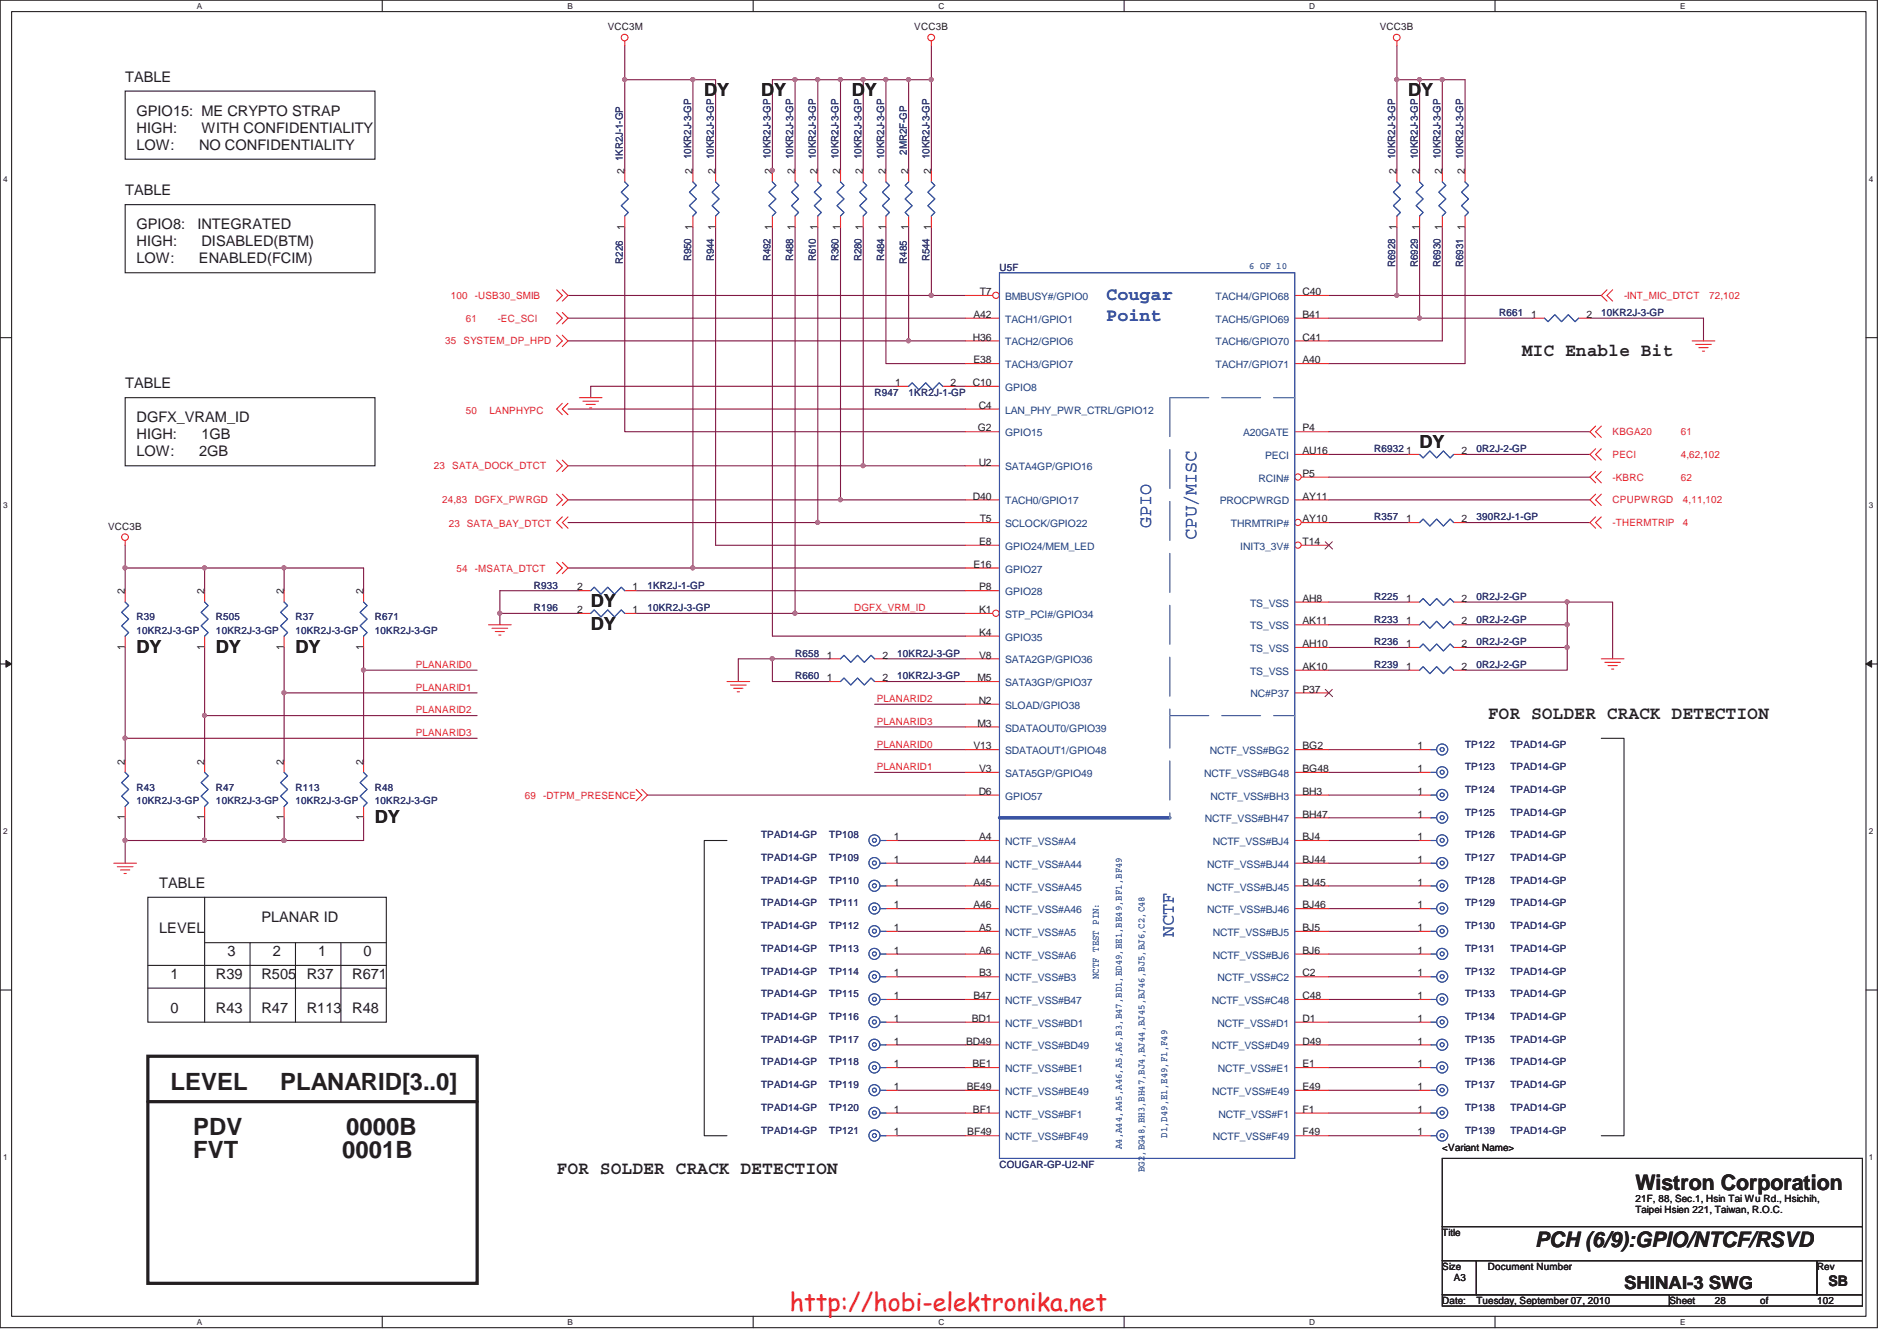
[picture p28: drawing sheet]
<svg xmlns="http://www.w3.org/2000/svg" width="297mm" height="210mm" viewBox="0 0 297 210" stroke-linecap="round" stroke-linejoin="round" font-family="sans-serif">
<defs><g id="words">
<text font-size="3.9" fill="#ed2024" x="123.7" y="205.2">http://hobi-elektronika.net</text>
<g font-size="3.7" fill="#231f20">
<text x="26.7" y="170.6">LEVEL</text>
<text x="43.9" y="170.6">PLANARID[3..0]</text>
<text x="30.3" y="177.8">PDV</text>
<text x="54.2" y="177.8">0000B</text>
<text x="30.3" y="181.3">FVT</text>
<text x="53.6" y="181.3">0001B</text>
</g>
<g font-size="3.3" fill="#231f20">
<text x="256.1" y="186.3">Wistron Corporation</text>
<text x="240.4" y="195.3">PCH (6/9):GPIO/NTCF/RSVD</text>
</g>
<g font-size="2.8" fill="#231f20">
<text x="110.3" y="15.1">DY</text>
<text x="119.2" y="15.1">DY</text>
<text x="133.4" y="15.1">DY</text>
<text x="220.5" y="15.1">DY</text>
<text x="238.3" y="55.8">MIC Enable Bit</text>
<text x="222.3" y="70.2">DY</text>
<text x="92.5" y="95.1">DY</text>
<text x="92.5" y="98.7">DY</text>
<text x="21.4" y="102.2">DY</text>
<text x="33.8" y="102.2">DY</text>
<text x="46.3" y="102.2">DY</text>
<text x="233" y="112.6">FOR SOLDER CRACK DETECTION</text>
<text x="58.7" y="128.9">DY</text>
<text x="87.2" y="183.8">FOR SOLDER CRACK DETECTION</text>
<text x="254.3" y="201.8">SHINAI-3 SWG</text>
</g>
<g font-size="2.8" fill="#3a53a4">
<text x="173.2" y="47">Cougar</text>
<text x="173.2" y="50.2">Point</text>
<text x="180.3" y="82.7" transform="rotate(-90 180.3 82.7)">GPIO</text>
<text x="187.4" y="84.5" transform="rotate(-90 187.4 84.5)">CPU/MISC</text>
<text x="183.8" y="146.7" transform="rotate(-90 183.8 146.7)">NCTF</text>
</g>
<g font-size="2.3" fill="#231f20">
<text x="19.6" y="12.8">TABLE</text>
<text x="21.4" y="18.1">GPIO15: ME CRYPTO STRAP</text>
<text x="21.4" y="20.8">HIGH:</text>
<text x="21.4" y="23.5">LOW:</text>
<text x="31.2" y="23.5">NO CONFIDENTIALITY</text>
<text x="31.5" y="20.8">WITH CONFIDENTIALITY</text>
<text x="19.6" y="30.6">TABLE</text>
<text x="21.4" y="35.9">GPIO8:</text>
<text x="30.9" y="35.9">INTEGRATED</text>
<text x="21.4" y="38.6">HIGH:</text>
<text x="21.4" y="41.2">LOW:</text>
<text x="31.2" y="41.2">ENABLED(FCIM)</text>
<text x="31.5" y="38.6">DISABLED(BTM)</text>
<text x="19.6" y="60.8">TABLE</text>
<text x="21.4" y="66.1">DGFX_VRAM_ID</text>
<text x="21.4" y="68.8">HIGH:</text>
<text x="21.4" y="71.5">LOW:</text>
<text x="31.2" y="71.5">2GB</text>
<text x="31.5" y="68.8">1GB</text>
<text x="24.9" y="139">TABLE</text>
<text x="24.9" y="146.1">LEVEL</text>
<text x="35.6" y="149.7">3</text>
<text x="40.9" y="144.4">PLANAR ID</text>
<text x="42.7" y="149.7">2</text>
<text x="49.8" y="149.7">1</text>
<text x="56.9" y="149.7">0</text>
<text x="26.7" y="153.2">1</text>
<text x="33.8" y="153.2">R39</text>
<text x="40.9" y="153.2">R505</text>
<text x="48" y="153.2">R37</text>
<text x="55.1" y="153.2">R671</text>
<text x="26.7" y="158.6">0</text>
<text x="33.8" y="158.6">R43</text>
<text x="40.9" y="158.6">R47</text>
<text x="48" y="158.6">R113</text>
<text x="55.1" y="158.6">R48</text>
<text x="286.3" y="201.3">SB</text>
</g>
<g font-size="1.6" fill="#231f20">
<text x="95.2" y="4.7">VCC3M</text>
<text x="143.2" y="4.7">VCC3B</text>
<text x="216.1" y="4.7">VCC3B</text>
<text x="97.8" y="27.3" transform="rotate(-90 97.8 27.3)">2</text>
<text x="108.5" y="27.3" transform="rotate(-90 108.5 27.3)">2</text>
<text x="112" y="27.3" transform="rotate(-90 112 27.3)">2</text>
<text x="120.9" y="27.3" transform="rotate(-90 120.9 27.3)">2</text>
<text x="124.5" y="27.3" transform="rotate(-90 124.5 27.3)">2</text>
<text x="128" y="27.3" transform="rotate(-90 128 27.3)">2</text>
<text x="131.6" y="27.3" transform="rotate(-90 131.6 27.3)">2</text>
<text x="135.1" y="27.3" transform="rotate(-90 135.1 27.3)">2</text>
<text x="138.7" y="27.3" transform="rotate(-90 138.7 27.3)">2</text>
<text x="142.2" y="27.3" transform="rotate(-90 142.2 27.3)">2</text>
<text x="145.8" y="27.3" transform="rotate(-90 145.8 27.3)">2</text>
<text x="218.7" y="27.3" transform="rotate(-90 218.7 27.3)">2</text>
<text x="222.2" y="27.3" transform="rotate(-90 222.2 27.3)">2</text>
<text x="225.8" y="27.3" transform="rotate(-90 225.8 27.3)">2</text>
<text x="229.4" y="27.3" transform="rotate(-90 229.4 27.3)">2</text>
<text x="97.8" y="35.9" transform="rotate(-90 97.8 35.9)">1</text>
<text x="108.5" y="35.9" transform="rotate(-90 108.5 35.9)">1</text>
<text x="112" y="35.9" transform="rotate(-90 112 35.9)">1</text>
<text x="120.9" y="35.9" transform="rotate(-90 120.9 35.9)">1</text>
<text x="124.5" y="35.9" transform="rotate(-90 124.5 35.9)">1</text>
<text x="128" y="35.9" transform="rotate(-90 128 35.9)">1</text>
<text x="131.6" y="35.9" transform="rotate(-90 131.6 35.9)">1</text>
<text x="135.1" y="35.9" transform="rotate(-90 135.1 35.9)">1</text>
<text x="138.7" y="35.9" transform="rotate(-90 138.7 35.9)">1</text>
<text x="142.2" y="35.9" transform="rotate(-90 142.2 35.9)">1</text>
<text x="145.8" y="35.9" transform="rotate(-90 145.8 35.9)">1</text>
<text x="218.7" y="35.9" transform="rotate(-90 218.7 35.9)">1</text>
<text x="222.2" y="35.9" transform="rotate(-90 222.2 35.9)">1</text>
<text x="225.8" y="35.9" transform="rotate(-90 225.8 35.9)">1</text>
<text x="229.4" y="35.9" transform="rotate(-90 229.4 35.9)">1</text>
<text x="153.4" y="46.2">T7</text>
<text x="204" y="46.2">C40</text>
<text x="152.4" y="53.3">H36</text>
<text x="152.4" y="49.8">A42</text>
<text x="204" y="53.3">C41</text>
<text x="204" y="49.8">B41</text>
<text x="239.7" y="49.8">1</text>
<text x="248.4" y="49.8">2</text>
<text x="152.4" y="56.9">E38</text>
<text x="204" y="56.9">A40</text>
<text x="140.2" y="60.4">1</text>
<text x="148.8" y="60.4">2</text>
<text x="152.4" y="60.4">C10</text>
<text x="153.2" y="64">C4</text>
<text x="153.1" y="67.6">G2</text>
<text x="204" y="71.1">AU16</text>
<text x="204" y="67.6">P4</text>
<text x="220.2" y="71.1">1</text>
<text x="228.9" y="71.1">2</text>
<text x="153.2" y="72.9">U2</text>
<text x="204" y="74.7">P5</text>
<text x="16.9" y="82.9">VCC3B</text>
<text x="152.4" y="78.2">D40</text>
<text x="153.4" y="81.8">T5</text>
<text x="204" y="81.8">AY10</text>
<text x="204" y="78.2">AY11</text>
<text x="220.2" y="81.8">1</text>
<text x="228.9" y="81.8">2</text>
<text x="152.4" y="88.9">E16</text>
<text x="153.3" y="85.3">E8</text>
<text x="204" y="85.3">T14</text>
<text x="19.6" y="93" transform="rotate(-90 19.6 93)">2</text>
<text x="32" y="93" transform="rotate(-90 32 93)">2</text>
<text x="44.4" y="93" transform="rotate(-90 44.4 93)">2</text>
<text x="56.9" y="93" transform="rotate(-90 56.9 93)">2</text>
<text x="90.4" y="92.5">2</text>
<text x="99.1" y="92.5">1</text>
<text x="153.3" y="92.5">P8</text>
<text x="204" y="94.2">AH8</text>
<text x="220.2" y="94.2">1</text>
<text x="228.9" y="94.2">2</text>
<text x="19.6" y="101.7" transform="rotate(-90 19.6 101.7)">1</text>
<text x="32" y="101.7" transform="rotate(-90 32 101.7)">1</text>
<text x="44.4" y="101.7" transform="rotate(-90 44.4 101.7)">1</text>
<text x="56.9" y="101.7" transform="rotate(-90 56.9 101.7)">1</text>
<text x="90.4" y="96">2</text>
<text x="99.1" y="96">1</text>
<text x="153.3" y="96">K1</text>
<text x="153.3" y="99.6">K4</text>
<text x="204" y="101.3">AH10</text>
<text x="204" y="97.8">AK11</text>
<text x="220.2" y="97.8">1</text>
<text x="220.2" y="101.3">1</text>
<text x="228.9" y="97.8">2</text>
<text x="228.9" y="101.3">2</text>
<text x="129.5" y="103.1">1</text>
<text x="129.5" y="106.7">1</text>
<text x="138.2" y="103.1">2</text>
<text x="138.2" y="106.7">2</text>
<text x="153.1" y="106.7">M5</text>
<text x="153.3" y="103.1">V8</text>
<text x="204" y="104.9">AK10</text>
<text x="220.2" y="104.9">1</text>
<text x="228.9" y="104.9">2</text>
<text x="153.1" y="113.8">M3</text>
<text x="153.2" y="110.2">N2</text>
<text x="204" y="108.5">P37</text>
<text x="19.6" y="119.7" transform="rotate(-90 19.6 119.7)">2</text>
<text x="32" y="119.7" transform="rotate(-90 32 119.7)">2</text>
<text x="44.4" y="119.7" transform="rotate(-90 44.4 119.7)">2</text>
<text x="56.9" y="119.7" transform="rotate(-90 56.9 119.7)">2</text>
<text x="152.4" y="117.3">V13</text>
<text x="204" y="117.3">BG2</text>
<text x="222" y="117.3">1</text>
<text x="153.2" y="124.5">D6</text>
<text x="153.3" y="120.9">V3</text>
<text x="204" y="124.5">BH3</text>
<text x="204" y="120.9">BG48</text>
<text x="222" y="120.9">1</text>
<text x="222" y="124.5">1</text>
<text x="19.6" y="128.4" transform="rotate(-90 19.6 128.4)">1</text>
<text x="32" y="128.4" transform="rotate(-90 32 128.4)">1</text>
<text x="44.4" y="128.4" transform="rotate(-90 44.4 128.4)">1</text>
<text x="56.9" y="128.4" transform="rotate(-90 56.9 128.4)">1</text>
<text x="140" y="131.6">1</text>
<text x="153.3" y="131.6">A4</text>
<text x="204" y="128">BH47</text>
<text x="204" y="131.6">BJ4</text>
<text x="222" y="131.6">1</text>
<text x="222" y="128">1</text>
<text x="140" y="135.1">1</text>
<text x="152.4" y="135.1">A44</text>
<text x="204" y="135.1">BJ44</text>
<text x="222" y="135.1">1</text>
<text x="140" y="138.7">1</text>
<text x="140" y="142.2">1</text>
<text x="152.4" y="138.7">A45</text>
<text x="152.4" y="142.2">A46</text>
<text x="204" y="138.7">BJ45</text>
<text x="204" y="142.2">BJ46</text>
<text x="222" y="142.2">1</text>
<text x="222" y="138.7">1</text>
<text x="140" y="149.3">1</text>
<text x="140" y="145.8">1</text>
<text x="153.3" y="145.8">A5</text>
<text x="153.3" y="149.3">A6</text>
<text x="204" y="145.8">BJ5</text>
<text x="204" y="149.3">BJ6</text>
<text x="222" y="149.3">1</text>
<text x="222" y="145.8">1</text>
<text x="140" y="152.9">1</text>
<text x="153.3" y="152.9">B3</text>
<text x="204" y="152.9">C2</text>
<text x="222" y="152.9">1</text>
<text x="140" y="160">1</text>
<text x="140" y="156.5">1</text>
<text x="152.2" y="160">BD1</text>
<text x="152.4" y="156.5">B47</text>
<text x="204" y="160">D1</text>
<text x="204" y="156.5">C48</text>
<text x="222" y="156.5">1</text>
<text x="222" y="160">1</text>
<text x="140" y="167.1">1</text>
<text x="140" y="163.6">1</text>
<text x="151.3" y="163.6">BD49</text>
<text x="152.3" y="167.1">BE1</text>
<text x="204" y="167.1">E1</text>
<text x="204" y="163.6">D49</text>
<text x="222" y="167.1">1</text>
<text x="222" y="163.6">1</text>
<text x="140" y="170.7">1</text>
<text x="151.4" y="170.7">BE49</text>
<text x="204" y="170.7">E49</text>
<text x="222" y="170.7">1</text>
<text x="140" y="174.2">1</text>
<text x="140" y="177.8">1</text>
<text x="151.5" y="177.8">BF49</text>
<text x="152.4" y="174.2">BF1</text>
<text x="204" y="174.2">F1</text>
<text x="204" y="177.8">F49</text>
<text x="222" y="174.2">1</text>
<text x="222" y="177.8">1</text>
<text x="225.8" y="180.2">&lt;Variant Name&gt;</text>
<text x="256.1" y="188.2">21F, 88, Sec.1, Hsin Tai Wu Rd., Hsichih,</text>
<text x="256.1" y="190">Taipei Hsien 221, Taiwan, R.O.C.</text>
<text x="225.8" y="193.5">Title</text>
<text x="225.8" y="198.8">Size</text>
<text x="227.6" y="200.6">A3</text>
<text x="233" y="198.8">Document Number</text>
<text x="284.5" y="198.8">Rev</text>
<text x="225.8" y="204.2">Date:</text>
<text x="231.2" y="204.2">Tuesday, September 07, 2010</text>
<text x="261.4" y="204.2">Sheet</text>
<text x="268.5" y="204.2">28</text>
<text x="275.6" y="204.2">of</text>
<text x="284.5" y="204.2">102</text>
</g>
<g font-size="1.6" fill="#2d2d72">
<text x="97.5" y="25.3" transform="rotate(-90 97.5 25.3)">1KR2J-1-GP</text>
<text x="108.2" y="24.9" transform="rotate(-90 108.2 24.9)">10KR2J-3-GP</text>
<text x="111.8" y="24.9" transform="rotate(-90 111.8 24.9)">10KR2J-3-GP</text>
<text x="120.6" y="24.9" transform="rotate(-90 120.6 24.9)">10KR2J-3-GP</text>
<text x="124.2" y="24.9" transform="rotate(-90 124.2 24.9)">10KR2J-3-GP</text>
<text x="127.8" y="24.9" transform="rotate(-90 127.8 24.9)">10KR2J-3-GP</text>
<text x="131.3" y="24.9" transform="rotate(-90 131.3 24.9)">10KR2J-3-GP</text>
<text x="134.9" y="24.9" transform="rotate(-90 134.9 24.9)">10KR2J-3-GP</text>
<text x="138.4" y="24.9" transform="rotate(-90 138.4 24.9)">10KR2J-3-GP</text>
<text x="142" y="24.2" transform="rotate(-90 142 24.2)">2MR2F-GP</text>
<text x="145.5" y="24.9" transform="rotate(-90 145.5 24.9)">10KR2J-3-GP</text>
<text x="218.4" y="24.9" transform="rotate(-90 218.4 24.9)">10KR2J-3-GP</text>
<text x="222" y="24.9" transform="rotate(-90 222 24.9)">10KR2J-3-GP</text>
<text x="225.5" y="24.9" transform="rotate(-90 225.5 24.9)">10KR2J-3-GP</text>
<text x="229.1" y="24.9" transform="rotate(-90 229.1 24.9)">10KR2J-3-GP</text>
<text x="97.5" y="41.3" transform="rotate(-90 97.5 41.3)">R226</text>
<text x="108.2" y="40.9" transform="rotate(-90 108.2 40.9)">R950</text>
<text x="111.8" y="40.9" transform="rotate(-90 111.8 40.9)">R944</text>
<text x="120.6" y="40.9" transform="rotate(-90 120.6 40.9)">R492</text>
<text x="124.2" y="40.9" transform="rotate(-90 124.2 40.9)">R488</text>
<text x="127.8" y="40.9" transform="rotate(-90 127.8 40.9)">R610</text>
<text x="131.3" y="40.9" transform="rotate(-90 131.3 40.9)">R360</text>
<text x="134.9" y="40.9" transform="rotate(-90 134.9 40.9)">R280</text>
<text x="138.4" y="40.9" transform="rotate(-90 138.4 40.9)">R484</text>
<text x="142" y="41.3" transform="rotate(-90 142 41.3)">R485</text>
<text x="145.5" y="40.9" transform="rotate(-90 145.5 40.9)">R544</text>
<text x="218.4" y="41.8" transform="rotate(-90 218.4 41.8)">R6928</text>
<text x="222" y="41.8" transform="rotate(-90 222 41.8)">R6929</text>
<text x="225.5" y="41.8" transform="rotate(-90 225.5 41.8)">R6930</text>
<text x="229.1" y="41.8" transform="rotate(-90 229.1 41.8)">R6931</text>
<text x="156.5" y="42.4">U5F</text>
<text x="234.7" y="49.5">R661</text>
<text x="250.7" y="49.5">10KR2J-3-GP</text>
<text x="136.9" y="61.9">R947</text>
<text x="142.3" y="61.9">1KR2J-1-GP</text>
<text x="215.2" y="70.8">R6932</text>
<text x="231.2" y="70.8">0R2J-2-GP</text>
<text x="215.2" y="81.5">R357</text>
<text x="231.2" y="81.5">390R2J-1-GP</text>
<text x="83.6" y="95.7">R196</text>
<text x="83.6" y="92.2">R933</text>
<text x="101.4" y="95.7">10KR2J-3-GP</text>
<text x="101.4" y="92.2">1KR2J-1-GP</text>
<text x="215.2" y="93.9">R225</text>
<text x="231.2" y="93.9">0R2J-2-GP</text>
<text x="21.4" y="97.2">R39</text>
<text x="21.4" y="99.3">10KR2J-3-GP</text>
<text x="33.8" y="97.2">R505</text>
<text x="33.8" y="99.3">10KR2J-3-GP</text>
<text x="46.3" y="97.2">R37</text>
<text x="46.3" y="99.3">10KR2J-3-GP</text>
<text x="58.7" y="97.2">R671</text>
<text x="58.7" y="99.3">10KR2J-3-GP</text>
<text x="215.2" y="97.5">R233</text>
<text x="215.2" y="101">R236</text>
<text x="231.2" y="97.5">0R2J-2-GP</text>
<text x="231.2" y="101">0R2J-2-GP</text>
<text x="124.5" y="102.8">R658</text>
<text x="124.5" y="106.4">R660</text>
<text x="140.5" y="102.8">10KR2J-3-GP</text>
<text x="140.5" y="106.4">10KR2J-3-GP</text>
<text x="215.2" y="104.6">R239</text>
<text x="231.2" y="104.6">0R2J-2-GP</text>
<text x="229.4" y="117">TP122</text>
<text x="236.5" y="117">TPAD14-GP</text>
<text x="21.4" y="123.8">R43</text>
<text x="21.4" y="125.9">10KR2J-3-GP</text>
<text x="33.8" y="123.8">R47</text>
<text x="33.8" y="125.9">10KR2J-3-GP</text>
<text x="46.3" y="123.8">R113</text>
<text x="46.3" y="125.9">10KR2J-3-GP</text>
<text x="58.7" y="123.8">R48</text>
<text x="58.7" y="125.9">10KR2J-3-GP</text>
<text x="229.4" y="120.6">TP123</text>
<text x="229.4" y="124.2">TP124</text>
<text x="236.5" y="120.6">TPAD14-GP</text>
<text x="236.5" y="124.2">TPAD14-GP</text>
<text x="119.2" y="131.3">TPAD14-GP</text>
<text x="129.8" y="131.3">TP108</text>
<text x="229.4" y="131.3">TP126</text>
<text x="229.4" y="127.7">TP125</text>
<text x="236.5" y="131.3">TPAD14-GP</text>
<text x="236.5" y="127.7">TPAD14-GP</text>
<text x="119.2" y="134.8">TPAD14-GP</text>
<text x="129.8" y="134.8">TP109</text>
<text x="229.4" y="134.8">TP127</text>
<text x="236.5" y="134.8">TPAD14-GP</text>
<text x="119.2" y="138.4">TPAD14-GP</text>
<text x="119.2" y="141.9">TPAD14-GP</text>
<text x="129.8" y="138.4">TP110</text>
<text x="129.8" y="141.9">TP111</text>
<text x="229.4" y="141.9">TP129</text>
<text x="229.4" y="138.4">TP128</text>
<text x="236.5" y="141.9">TPAD14-GP</text>
<text x="236.5" y="138.4">TPAD14-GP</text>
<text x="119.2" y="149.1">TPAD14-GP</text>
<text x="119.2" y="145.5">TPAD14-GP</text>
<text x="129.8" y="149.1">TP113</text>
<text x="129.8" y="145.5">TP112</text>
<text x="229.4" y="149.1">TP131</text>
<text x="229.4" y="145.5">TP130</text>
<text x="236.5" y="149.1">TPAD14-GP</text>
<text x="236.5" y="145.5">TPAD14-GP</text>
<text x="119.2" y="152.6">TPAD14-GP</text>
<text x="129.8" y="152.6">TP114</text>
<text x="229.4" y="152.6">TP132</text>
<text x="236.5" y="152.6">TPAD14-GP</text>
<text x="119.2" y="159.7">TPAD14-GP</text>
<text x="119.2" y="156.2">TPAD14-GP</text>
<text x="129.8" y="159.7">TP116</text>
<text x="129.8" y="156.2">TP115</text>
<text x="229.4" y="156.2">TP133</text>
<text x="229.4" y="159.7">TP134</text>
<text x="236.5" y="156.2">TPAD14-GP</text>
<text x="236.5" y="159.7">TPAD14-GP</text>
<text x="119.2" y="166.8">TPAD14-GP</text>
<text x="119.2" y="163.3">TPAD14-GP</text>
<text x="129.8" y="166.8">TP118</text>
<text x="129.8" y="163.3">TP117</text>
<text x="229.4" y="166.8">TP136</text>
<text x="229.4" y="163.3">TP135</text>
<text x="236.5" y="166.8">TPAD14-GP</text>
<text x="236.5" y="163.3">TPAD14-GP</text>
<text x="119.2" y="170.4">TPAD14-GP</text>
<text x="119.2" y="173.9">TPAD14-GP</text>
<text x="129.8" y="170.4">TP119</text>
<text x="129.8" y="173.9">TP120</text>
<text x="229.4" y="173.9">TP138</text>
<text x="229.4" y="170.4">TP137</text>
<text x="236.5" y="173.9">TPAD14-GP</text>
<text x="236.5" y="170.4">TPAD14-GP</text>
<text x="119.2" y="177.5">TPAD14-GP</text>
<text x="129.8" y="177.5">TP121</text>
<text x="229.4" y="177.5">TP139</text>
<text x="236.5" y="177.5">TPAD14-GP</text>
<text x="156.5" y="182.8">COUGAR-GP-U2-NF</text>
</g>
<g font-size="1.6" fill="#ec2426">
<text x="70.6" y="46.8">100</text>
<text x="74.4" y="46.8">-USB30_SMIB</text>
<text x="254.3" y="46.8">-INT_MIC_DTCT</text>
<text x="267.6" y="46.8">72,102</text>
<text x="69.7" y="53.9">35</text>
<text x="72.6" y="53.9">SYSTEM_DP_HPD</text>
<text x="72.9" y="50.4">61</text>
<text x="77.9" y="50.4">-EC_SCI</text>
<text x="72.9" y="64.8">50</text>
<text x="76.7" y="64.8">LANPHYPC</text>
<text x="252.5" y="68.2">KBGA20</text>
<text x="252.5" y="71.7">PECI</text>
<text x="263.2" y="68.2">61</text>
<text x="263.2" y="71.7">4,62,102</text>
<text x="67.9" y="73.5">23</text>
<text x="70.8" y="73.5">SATA_DOCK_DTCT</text>
<text x="252.5" y="75.3">-KBRC</text>
<text x="263.2" y="75.3">62</text>
<text x="69.2" y="78.8">24,83</text>
<text x="70.3" y="82.5">23 SATA_BAY_DTCT</text>
<text x="74.4" y="78.8">DGFX_PWRGD</text>
<text x="252.5" y="78.8">CPUPWRGD</text>
<text x="252.5" y="82.4">-THERMTRIP</text>
<text x="263.5" y="82.4">4</text>
<text x="263.5" y="78.8">4,11,102</text>
<text x="71.5" y="89.5">54</text>
<text x="74.4" y="89.5">-MSATA_DTCT</text>
<text x="133.7" y="95.7">DGFX_VRM_ID</text>
<text x="65.1" y="104.6">PLANARID0</text>
<text x="65.1" y="111.7">PLANARID2</text>
<text x="65.1" y="108.2">PLANARID1</text>
<text x="137.3" y="109.9">PLANARID2</text>
<text x="137.3" y="113.5">PLANARID3</text>
<text x="65.1" y="115.3">PLANARID3</text>
<text x="137.3" y="117">PLANARID0</text>
<text x="82.2" y="125">69</text>
<text x="85" y="125">-DTPM_PRESENCE</text>
<text x="137.3" y="120.6">PLANARID1</text>
</g>
<g font-size="1.6" fill="#1d437e">
<text x="157.4" y="47">BMBUSY#/GPIO0</text>
<text x="190.3" y="47">TACH4/GPIO68</text>
<text x="157.4" y="50.5">TACH1/GPIO1</text>
<text x="190.3" y="50.5">TACH5/GPIO69</text>
<text x="157.4" y="54.1">TACH2/GPIO6</text>
<text x="157.4" y="57.7">TACH3/GPIO7</text>
<text x="190.3" y="54.1">TACH6/GPIO70</text>
<text x="190.3" y="57.7">TACH7/GPIO71</text>
<text x="157.4" y="64.8">LAN_PHY_PWR_CTRL/GPIO12</text>
<text x="157.4" y="61.2">GPIO8</text>
<text x="157.4" y="68.3">GPIO15</text>
<text x="194.6" y="68.3">A20GATE</text>
<text x="198.1" y="71.9">PECI</text>
<text x="157.4" y="73.7">SATA4GP/GPIO16</text>
<text x="197.1" y="75.4">RCIN#</text>
<text x="157.4" y="79">TACH0/GPIO17</text>
<text x="157.4" y="82.5">SCLOCK/GPIO22</text>
<text x="191" y="79">PROCPWRGD</text>
<text x="192.7" y="82.5">THRMTRIP#</text>
<text x="157.4" y="89.7">GPIO27</text>
<text x="157.4" y="86.1">GPIO24/MEM_LED</text>
<text x="194.2" y="86.1">INIT3_3V#</text>
<text x="157.4" y="93.2">GPIO28</text>
<text x="195.7" y="95">TS_VSS</text>
<text x="157.4" y="96.8">STP_PCI#/GPIO34</text>
<text x="157.4" y="100.3">GPIO35</text>
<text x="195.7" y="98.5">TS_VSS</text>
<text x="157.4" y="107.4">SATA3GP/GPIO37</text>
<text x="157.4" y="103.9">SATA2GP/GPIO36</text>
<text x="195.7" y="105.7">TS_VSS</text>
<text x="195.7" y="102.1">TS_VSS</text>
<text x="157.4" y="111">SLOAD/GPIO38</text>
<text x="195.8" y="109.2">NC#P37</text>
<text x="157.4" y="114.6">SDATAOUT0/GPIO39</text>
<text x="157.4" y="118.1">SDATAOUT1/GPIO48</text>
<text x="189.4" y="118.1">NCTF_VSS#BG2</text>
<text x="157.4" y="125.2">GPIO57</text>
<text x="157.4" y="121.7">SATA5GP/GPIO49</text>
<text x="188.5" y="121.7">NCTF_VSS#BG48</text>
<text x="189.6" y="125.2">NCTF_VSS#BH3</text>
<text x="188.7" y="128.8">NCTF_VSS#BH47</text>
<text x="157.4" y="132.3">NCTF_VSS#A4</text>
<text x="157.4" y="135.9">NCTF_VSS#A44</text>
<text x="189" y="135.9">NCTF_VSS#BJ44</text>
<text x="189.9" y="132.3">NCTF_VSS#BJ4</text>
<text x="157.4" y="139.4">NCTF_VSS#A45</text>
<text x="157.4" y="143">NCTF_VSS#A46</text>
<text x="189" y="139.4">NCTF_VSS#BJ45</text>
<text x="189" y="143">NCTF_VSS#BJ46</text>
<text x="157.4" y="146.6">NCTF_VSS#A5</text>
<text x="189.9" y="146.6">NCTF_VSS#BJ5</text>
<text x="157.4" y="150.1">NCTF_VSS#A6</text>
<text x="157.4" y="153.7">NCTF_VSS#B3</text>
<text x="189.9" y="150.1">NCTF_VSS#BJ6</text>
<text x="190.6" y="153.7">NCTF_VSS#C2</text>
<text x="157.4" y="157.2">NCTF_VSS#B47</text>
<text x="157.4" y="160.8">NCTF_VSS#BD1</text>
<text x="189.7" y="157.2">NCTF_VSS#C48</text>
<text x="190.6" y="160.8">NCTF_VSS#D1</text>
<text x="157.4" y="164.3">NCTF_VSS#BD49</text>
<text x="157.4" y="167.9">NCTF_VSS#BE1</text>
<text x="189.7" y="164.3">NCTF_VSS#D49</text>
<text x="190.7" y="167.9">NCTF_VSS#E1</text>
<text x="157.4" y="171.4">NCTF_VSS#BE49</text>
<text x="189.8" y="171.4">NCTF_VSS#E49</text>
<text x="157.4" y="175">NCTF_VSS#BF1</text>
<text x="157.4" y="178.6">NCTF_VSS#BF49</text>
<text x="189.9" y="178.6">NCTF_VSS#F49</text>
<text x="190.8" y="175">NCTF_VSS#F1</text>
</g>
<g font-size="1.6" fill="#3a53a4">
<text x="195.6" y="42.2">6 OF 10</text>
<text x="172.1" y="153.3" transform="rotate(-90 172.1 153.3)">NCTF TEST PIN:</text>
<text x="175.6" y="180" transform="rotate(-90 175.6 180)">A4,A44,A45,A46,A5,A6,B3,B47,BD1,BD49,BE1,BE49,BF1,BF49</text>
<text x="182.7" y="178.2" transform="rotate(-90 182.7 178.2)">D1,D49,E1,E49,F1,F49</text>
<text x="179.2" y="183.5" transform="rotate(-90 179.2 183.5)">BG2,BG48,BH3,BH47,BJ4,BJ44,BJ45,BJ46,BJ5,BJ6,C2,C48</text>
</g>
<g font-size="1.3" fill="#231f20">
<text x="30.8" y="1.4">A</text>
<text x="88.9" y="1.4">B</text>
<text x="146.9" y="1.4">C</text>
<text x="205" y="1.4">D</text>
<text x="263.1" y="1.4">E</text>
<text x=".5" y="28.5">4</text>
<text x="292.6" y="28.5">4</text>
<text x=".5" y="79.5">3</text>
<text x="292.6" y="79.5">3</text>
<text x=".5" y="130.6">2</text>
<text x="292.6" y="130.6">2</text>
<text x=".5" y="181.7">1</text>
<text x="292.6" y="181.7">1</text>
<text x="30.8" y="207.4">A</text>
<text x="88.9" y="207.4">B</text>
<text x="146.9" y="207.4">C</text>
<text x="205" y="207.4">D</text>
<text x="263.1" y="207.4">E</text>
</g>
</g></defs>
<path d="M0 0h294v207.9h-294zM1.8 1.8h290.4v204.3h-290.4z" fill="none" stroke="#231f20" stroke-width=".17"/>
<g fill="#fff">
<path d="M30.8 .2h.8v1.4h-.8z"/>
<path d="M30.8 206.3h.8v1.4h-.8z"/>
</g>
<path d="M59.9 0v1.8M59.9 206.1v1.8" fill="none" stroke="#231f20" stroke-width=".17"/>
<g fill="#fff">
<path d="M88.9 .2h.8v1.4h-.8z"/>
<path d="M88.9 206.3h.8v1.4h-.8z"/>
</g>
<path d="M117.9 0v1.8M117.9 206.1v1.8" fill="none" stroke="#231f20" stroke-width=".17"/>
<g fill="#fff">
<path d="M146.9 .2h.9v1.4h-.9z"/>
<path d="M146.9 206.3h.9v1.4h-.9z"/>
</g>
<path d="M176 0v1.8M176 206.1v1.8" fill="none" stroke="#231f20" stroke-width=".17"/>
<g fill="#fff">
<path d="M205 .2h.9v1.4h-.9z"/>
<path d="M205 206.3h.9v1.4h-.9z"/>
</g>
<path d="M234.1 0v1.8M234.1 206.1v1.8" fill="none" stroke="#231f20" stroke-width=".17"/>
<g fill="#fff">
<path d="M263.1 .2h.8v1.4h-.8z"/>
<path d="M263.1 206.3h.8v1.4h-.8z"/>
<path d="M.5 27.3h.7v1.4h-.7z"/>
<path d="M292.6 27.3h.7v1.4h-.7z"/>
<path d="M.5 78.4h.7v1.4h-.7z"/>
<path d="M292.6 78.4h.7v1.4h-.7z"/>
</g>
<path d="M0 52.9h1.8M292.2 52.9h1.8" fill="none" stroke="#231f20" stroke-width=".17"/>
<g fill="#fff">
<path d="M.5 129.5h.7v1.4h-.7z"/>
<path d="M292.6 129.5h.7v1.4h-.7z"/>
</g>
<path d="M0 104h1.8M292.2 104h1.8" fill="none" stroke="#231f20" stroke-width=".17"/>
<path d="M.9 103.4l.9 .6-.9 .5z" fill="#231f20"/>
<path d="M.9 103.4l.9 .6-.9 .5z" fill="none" stroke="#231f20" stroke-width=".16"/>
<path d="M292.2 104l.9-.6v1.1z" fill="#231f20"/>
<path d="M292.2 104l.9-.6v1.1z" fill="none" stroke="#231f20" stroke-width=".16"/>
<g fill="#fff">
<path d="M.5 180.5h.7v1.4h-.7z"/>
<path d="M292.6 180.5h.7v1.4h-.7z"/>
</g>
<path d="M0 155h1.8M292.2 155h1.8" fill="none" stroke="#231f20" stroke-width=".17"/>
<path d="M145.8 12.5v14.2M145.8 46.3h5.4M208.1 67.6h40.9" fill="none" stroke="#7f1542" stroke-width=".17"/>
<circle cx="145.8" cy="46.2" r=".32" fill="#b8529f"/>
<circle cx="145.8" cy="46.2" r=".32" fill="none" stroke="#b8529f" stroke-width=".17"/>
<path d="M142.3 35.6v17.8h8.9M145.8 35.6v10.7" fill="none" stroke="#7f1542" stroke-width=".17"/>
<circle cx="142.3" cy="53.4" r=".32" fill="#b8529f"/>
<circle cx="142.3" cy="53.4" r=".32" fill="none" stroke="#b8529f" stroke-width=".17"/>
<path d="M145.8 12.5h-3.5v14.2M88.9 49.8h62.3" fill="none" stroke="#7f1542" stroke-width=".17"/>
<circle cx="145.8" cy="12.5" r=".32" fill="#b8529f"/>
<circle cx="145.8" cy="12.5" r=".32" fill="none" stroke="#b8529f" stroke-width=".17"/>
<circle cx="142.3" cy="12.5" r=".32" fill="#b8529f"/>
<circle cx="142.3" cy="12.5" r=".32" fill="none" stroke="#b8529f" stroke-width=".17"/>
<path d="M138.7 12.5v14.2M145.8 7.2v5.3M138.7 35.6v21.3h12.5" fill="none" stroke="#7f1542" stroke-width=".17"/>
<circle cx="138.7" cy="12.5" r=".32" fill="#b8529f"/>
<circle cx="138.7" cy="12.5" r=".32" fill="none" stroke="#b8529f" stroke-width=".17"/>
<path d="M97.8 7.2v19.5M138.7 12.5h3.6M97.8 35.6v32h53.4M135.2 35.6v37.3h16M88.9 64h62.3" fill="none" stroke="#7f1542" stroke-width=".17"/>
<circle cx="135.1" cy="72.9" r=".32" fill="#b8529f"/>
<circle cx="135.1" cy="72.9" r=".32" fill="none" stroke="#b8529f" stroke-width=".17"/>
<path d="M135.2 12.5v14.2" fill="none" stroke="#7f1542" stroke-width=".17"/>
<circle cx="135.1" cy="12.5" r=".32" fill="#b8529f"/>
<circle cx="135.1" cy="12.5" r=".32" fill="none" stroke="#b8529f" stroke-width=".17"/>
<path d="M135.2 12.5h3.5M131.6 35.6v42.7" fill="none" stroke="#7f1542" stroke-width=".17"/>
<circle cx="131.6" cy="78.2" r=".32" fill="#b8529f"/>
<circle cx="131.6" cy="78.2" r=".32" fill="none" stroke="#b8529f" stroke-width=".17"/>
<path d="M131.6 12.5v14.2M131.6 78.3h19.6" fill="none" stroke="#7f1542" stroke-width=".17"/>
<circle cx="131.6" cy="12.5" r=".32" fill="#b8529f"/>
<circle cx="131.6" cy="12.5" r=".32" fill="none" stroke="#b8529f" stroke-width=".17"/>
<path d="M131.6 12.5h3.6M88.9 78.3h42.7M128.1 81.8h23.1" fill="none" stroke="#7f1542" stroke-width=".17"/>
<circle cx="128" cy="81.8" r=".32" fill="#b8529f"/>
<circle cx="128" cy="81.8" r=".32" fill="none" stroke="#b8529f" stroke-width=".17"/>
<path d="M128.1 12.5v14.2M128.1 35.6v46.2" fill="none" stroke="#7f1542" stroke-width=".17"/>
<circle cx="128" cy="12.5" r=".32" fill="#b8529f"/>
<circle cx="128" cy="12.5" r=".32" fill="none" stroke="#b8529f" stroke-width=".17"/>
<path d="M128.1 12.5h3.5M88.9 81.8h39.2M108.5 88.9h42.7" fill="none" stroke="#7f1542" stroke-width=".17"/>
<circle cx="108.5" cy="88.9" r=".32" fill="#b8529f"/>
<circle cx="108.5" cy="88.9" r=".32" fill="none" stroke="#b8529f" stroke-width=".17"/>
<path d="M124.5 12.5v14.2M140.5 60.5h-48v1.8M149.4 60.5h1.8M78.3 96.1h12.4M112.1 85.4h39.1" fill="none" stroke="#7f1542" stroke-width=".17"/>
<circle cx="124.5" cy="12.5" r=".32" fill="#b8529f"/>
<circle cx="124.5" cy="12.5" r=".32" fill="none" stroke="#b8529f" stroke-width=".17"/>
<g fill="none" stroke="#7f1542" stroke-width=".17">
<path d="M124.5 12.5h3.6M218.7 35.6v10.7h-10.6M208.1 49.8h14.2M120.9 99.6h30.3M140.5 135.2h10.7M140.5 138.7h10.7M140.5 131.6h10.7M140.5 156.5h10.7M140.5 145.8h10.7M140.5 142.3h10.7M140.5 152.9h10.7M140.5 149.4h10.7"/>
<path d="M140.5 167.2h10.7M140.5 177.8h10.7M140.5 170.7h10.7M140.5 174.3h10.7M140.5 160.1h10.7M140.5 163.6h10.7"/>
</g>
<circle cx="222.3" cy="49.8" r=".32" fill="#b8529f"/>
<circle cx="222.3" cy="49.8" r=".32" fill="none" stroke="#b8529f" stroke-width=".17"/>
<path d="M225.8 12.5v14.2M229.4 12.5v14.2M218.7 26.7v-14.2h3.6v14.2M225.8 35.6v17.8h-17.7M229.4 35.6v21.3h-21.3" fill="none" stroke="#7f1542" stroke-width=".17"/>
<circle cx="218.7" cy="12.5" r=".32" fill="#b8529f"/>
<circle cx="218.7" cy="12.5" r=".32" fill="none" stroke="#b8529f" stroke-width=".17"/>
<path d="M222.3 12.5h3.5" fill="none" stroke="#7f1542" stroke-width=".17"/>
<circle cx="222.3" cy="12.5" r=".32" fill="#b8529f"/>
<circle cx="222.3" cy="12.5" r=".32" fill="none" stroke="#b8529f" stroke-width=".17"/>
<path d="M225.8 12.5h3.6" fill="none" stroke="#7f1542" stroke-width=".17"/>
<circle cx="225.8" cy="12.5" r=".32" fill="#b8529f"/>
<circle cx="225.8" cy="12.5" r=".32" fill="none" stroke="#b8529f" stroke-width=".17"/>
<g fill="none" stroke="#7f1542" stroke-width=".17">
<path d="M97.8 12.5h10.7v14.2M108.5 12.5h3.6v14.2M218.7 7.2v5.3M108.5 35.6v53.3M112.1 35.6v49.8M208.1 71.2h12.4M208.1 74.7h40.9M208.1 78.3h40.9M229.4 71.2h19.6M208.1 81.8h12.4M229.4 81.8h19.6M208.1 117.4h14.2"/>
<path d="M208.1 120.9h14.2M208.1 124.5h14.2M208.1 128.1h14.2M208.1 131.6h14.2M208.1 135.2h14.2M208.1 138.7h14.2M208.1 142.3h14.2M208.1 145.8h14.2M208.1 149.4h14.2M208.1 152.9h14.2M208.1 156.5h14.2M208.1 160.1h14.2"/>
<path d="M208.1 163.6h14.2M208.1 167.2h14.2M208.1 170.7h14.2M208.1 174.3h14.2M208.1 177.8h14.2"/>
</g>
<circle cx="108.5" cy="12.5" r=".32" fill="#b8529f"/>
<circle cx="108.5" cy="12.5" r=".32" fill="none" stroke="#b8529f" stroke-width=".17"/>
<circle cx="97.8" cy="12.5" r=".32" fill="#b8529f"/>
<circle cx="97.8" cy="12.5" r=".32" fill="none" stroke="#b8529f" stroke-width=".17"/>
<path d="M120.9 26.7v1.8" fill="none" stroke="#7f1542" stroke-width=".17"/>
<circle cx="120.9" cy="26.7" r=".32" fill="#b8529f"/>
<circle cx="120.9" cy="26.7" r=".32" fill="none" stroke="#b8529f" stroke-width=".17"/>
<path d="M120.9 12.5v14.2M124.5 96.1h26.7" fill="none" stroke="#7f1542" stroke-width=".17"/>
<circle cx="124.5" cy="96" r=".32" fill="#b8529f"/>
<circle cx="124.5" cy="96" r=".32" fill="none" stroke="#b8529f" stroke-width=".17"/>
<path d="M120.9 12.5h3.6M120.9 35.6v64M124.5 35.6v60.5h-24.9M88.9 88.9h19.6M32 112.1h42.7M136.9 110.3h14.3" fill="none" stroke="#7f1542" stroke-width=".17"/>
<circle cx="32" cy="112" r=".32" fill="#b8529f"/>
<circle cx="32" cy="112" r=".32" fill="none" stroke="#b8529f" stroke-width=".17"/>
<path d="M19.6 85.4v3.5M19.6 115.6h55.1M32 101.4v17.8M44.5 101.4v7.1M138.7 106.7h12.5M19.6 128.1v7.1M32 128.1v3.5M56.9 128.1v3.5M101.4 124.5h49.8M136.9 120.9h14.3" fill="none" stroke="#7f1542" stroke-width=".17"/>
<circle cx="32" cy="131.6" r=".32" fill="#b8529f"/>
<circle cx="32" cy="131.6" r=".32" fill="none" stroke="#b8529f" stroke-width=".17"/>
<path d="M44.5 128.1v3.5" fill="none" stroke="#7f1542" stroke-width=".17"/>
<circle cx="44.5" cy="131.6" r=".32" fill="#b8529f"/>
<circle cx="44.5" cy="131.6" r=".32" fill="none" stroke="#b8529f" stroke-width=".17"/>
<path d="M44.5 131.6h12.4" fill="none" stroke="#7f1542" stroke-width=".17"/>
<circle cx="44.5" cy="131.6" r=".32" fill="#b8529f"/>
<circle cx="44.5" cy="131.6" r=".32" fill="none" stroke="#b8529f" stroke-width=".17"/>
<path d="M56.9 104.9v14.3" fill="none" stroke="#7f1542" stroke-width=".17"/>
<circle cx="56.9" cy="104.9" r=".32" fill="#b8529f"/>
<circle cx="56.9" cy="104.9" r=".32" fill="none" stroke="#b8529f" stroke-width=".17"/>
<path d="M19.6 115.6v3.6M44.5 108.5v10.7" fill="none" stroke="#7f1542" stroke-width=".17"/>
<circle cx="19.6" cy="115.6" r=".32" fill="#b8529f"/>
<circle cx="19.6" cy="115.6" r=".32" fill="none" stroke="#b8529f" stroke-width=".17"/>
<path d="M32 88.9h24.9v3.6M44.5 88.9v3.6M56.9 104.9h17.8" fill="none" stroke="#7f1542" stroke-width=".17"/>
<circle cx="44.5" cy="88.9" r=".32" fill="#b8529f"/>
<circle cx="44.5" cy="88.9" r=".32" fill="none" stroke="#b8529f" stroke-width=".17"/>
<path d="M32 88.9v3.6M19.6 131.6h12.4" fill="none" stroke="#7f1542" stroke-width=".17"/>
<circle cx="32" cy="131.6" r=".32" fill="#b8529f"/>
<circle cx="32" cy="131.6" r=".32" fill="none" stroke="#b8529f" stroke-width=".17"/>
<circle cx="19.6" cy="131.6" r=".32" fill="#b8529f"/>
<circle cx="19.6" cy="131.6" r=".32" fill="none" stroke="#b8529f" stroke-width=".17"/>
<path d="M32 131.6h12.5" fill="none" stroke="#7f1542" stroke-width=".17"/>
<circle cx="32" cy="131.6" r=".32" fill="#b8529f"/>
<circle cx="32" cy="131.6" r=".32" fill="none" stroke="#b8529f" stroke-width=".17"/>
<path d="M19.6 88.9h12.4" fill="none" stroke="#7f1542" stroke-width=".17"/>
<circle cx="32" cy="88.9" r=".32" fill="#b8529f"/>
<circle cx="32" cy="88.9" r=".32" fill="none" stroke="#b8529f" stroke-width=".17"/>
<circle cx="19.6" cy="88.9" r=".32" fill="#b8529f"/>
<circle cx="19.6" cy="88.9" r=".32" fill="none" stroke="#b8529f" stroke-width=".17"/>
<path d="M19.6 88.9v3.6M44.5 108.5h30.2" fill="none" stroke="#7f1542" stroke-width=".17"/>
<circle cx="44.5" cy="108.5" r=".32" fill="#b8529f"/>
<circle cx="44.5" cy="108.5" r=".32" fill="none" stroke="#b8529f" stroke-width=".17"/>
<path d="M19.6 101.4v14.2M120.9 103.2v3.5h8.9M136.9 113.8h14.3M136.9 117.4h14.3" fill="none" stroke="#7f1542" stroke-width=".17"/>
<circle cx="120.9" cy="103.1" r=".32" fill="#b8529f"/>
<circle cx="120.9" cy="103.1" r=".32" fill="none" stroke="#b8529f" stroke-width=".17"/>
<path d="M56.9 101.4v3.5M129.8 103.2h-14.2v3.5M138.7 103.2h12.5M208.1 104.9h12.4M229.4 101.4h16" fill="none" stroke="#7f1542" stroke-width=".17"/>
<circle cx="245.4" cy="101.4" r=".32" fill="#b8529f"/>
<circle cx="245.4" cy="101.4" r=".32" fill="none" stroke="#b8529f" stroke-width=".17"/>
<path d="M208.1 94.3h12.4M208.1 97.8h12.4M229.4 94.3h16M245.4 97.8v7.1h-16" fill="none" stroke="#7f1542" stroke-width=".17"/>
<circle cx="245.4" cy="94.2" r=".32" fill="#b8529f"/>
<circle cx="245.4" cy="94.2" r=".32" fill="none" stroke="#b8529f" stroke-width=".17"/>
<path d="M229.4 97.8h16M245.4 94.3h7.1v8.9M208.1 101.4h12.4" fill="none" stroke="#7f1542" stroke-width=".17"/>
<circle cx="245.4" cy="97.8" r=".32" fill="#b8529f"/>
<circle cx="245.4" cy="97.8" r=".32" fill="none" stroke="#b8529f" stroke-width=".17"/>
<path d="M222.3 35.6v14.2h17.8M218.7 46.3h32M249 49.8h17.7v3.6M245.4 94.3v3.5" fill="none" stroke="#7f1542" stroke-width=".17"/>
<circle cx="218.7" cy="46.2" r=".32" fill="#b8529f"/>
<circle cx="218.7" cy="46.2" r=".32" fill="none" stroke="#b8529f" stroke-width=".17"/>
<path d="M88.9 53.4h53.4M90.7 92.5h-12.4v3.6M99.6 92.5h51.6" fill="none" stroke="#7f1542" stroke-width=".17"/>
<circle cx="78.2" cy="96" r=".32" fill="#b8529f"/>
<circle cx="78.2" cy="96" r=".32" fill="none" stroke="#b8529f" stroke-width=".17"/>
<path d="M88.9 46.3h56.9M88.9 72.9h46.3M78.3 96.1v1.7" fill="none" stroke="#7f1542" stroke-width=".17"/>
<g fill="none" stroke="#ec2426" stroke-width=".17">
<path d="M97.8 6.4v.8M145.8 6.4v.8M218.7 6.4v.8M108.5 26.7v1.8M108.5 33.8v1.8M112.1 26.7v1.8M112.1 33.8v1.8M138.7 26.7v1.8M138.7 33.8v1.8M218.7 26.7v1.8M218.7 33.8v1.8M222.3 26.7v1.8"/>
<path d="M222.3 33.8v1.8M229.4 26.7v1.8M229.4 33.8v1.8M87.2 48.9l.8 .9-.8 .9M87.2 52.5l.8 .9-.8 .9M87.2 45.4l.8 .9-.8 .9M88 48.9l.9 .9-.9 .9M88 52.5l.9 .9-.9 .9M88 45.4l.9 .9-.9 .9M151.2 53.4h5.3M151.2 56.9h5.3M240.1 49.8h1.7"/>
<path d="M247.2 49.8h1.8M251.6 45.4l-.9 .9 .9 .9M252.5 45.4l-.9 .9 .9 .9M265 53.4h3.5M265.5 53.9h2.5M266 54.4h1.5M266.6 55h.3M87.2 77.4l.8 .9-.8 .9M87.2 72l.8 .9-.8 .9M88 77.4l.9 .9-.9 .9M88 72l.9 .9-.9 .9M88 63.2l-.8 .8 .8 .9"/>
<path d="M88.9 63.2l-.9 .8 .9 .9M90.7 62.3h3.6M91.3 62.8h2.4M91.8 63.3h1.4M92.3 63.9h.4M151.2 64h5.3M151.2 78.3h5.3M202.7 78.3h5.4M220.5 71.2h1.8M227.6 71.2h1.8M249.8 66.7l-.8 .9 .8 .9M249.8 70.3l-.8 .9 .8 .8"/>
<path d="M249.8 73.8l-.8 .9 .8 .9M249.8 77.4l-.8 .9 .8 .9M250.7 66.7l-.9 .9 .9 .9M250.7 70.3l-.9 .9 .9 .8M250.7 73.8l-.9 .9 .9 .9M250.7 77.4l-.9 .9 .9 .9M19.6 84.7v.7M44.5 92.5v1.8M44.5 99.6v1.8M56.9 92.5v1.8M56.9 99.6v1.8M76.5 97.8h3.5"/>
<path d="M77 98.4h2.5M77.6 98.9h1.4M78.1 99.4h.3M87.2 88l.8 .9-.8 .9M88 88l.9 .9-.9 .9M88 80.9l-.8 .9 .8 .9M88.9 80.9l-.9 .9 .9 .9M151.2 81.8h5.3M151.2 88.9h5.3M151.2 92.5h5.3M151.2 85.4h5.3M220.5 97.8h1.8"/>
<path d="M220.5 81.8h1.8M227.6 97.8h1.8M227.6 81.8h1.8M249.8 80.9l-.8 .9 .8 .9M250.7 80.9l-.9 .9 .9 .9M19.6 119.2v1.7M56.9 119.2v1.7M113.8 106.7h3.6M114.4 107.3h2.4M114.9 107.8h1.4M115.4 108.3h.4M151.2 106.7h5.3"/>
<path d="M151.2 110.3h5.3M151.2 113.8h5.3M151.2 117.4h5.3M250.7 103.2h3.6M251.3 103.7h2.4M251.8 104.2h1.4M252.3 104.8h.4M17.8 135.2h3.6M18.4 135.7h2.4M18.9 136.2h1.4M19.4 136.8h.4M19.6 126.3v1.8"/>
<path d="M56.9 126.3v1.8M99.6 123.6l.9 .9-.9 .9M100.5 123.6l.9 .9-.9 .9M138.7 135.2h1.8M138.7 138.7h1.8M151.2 135.2h5.3M151.2 120.9h5.3M151.2 131.6h5.3M151.2 124.5h5.3M151.2 138.7h5.3M222.3 120.9h1.8M222.3 131.6h1.8"/>
<path d="M222.3 124.5h1.8M138.7 142.3h1.8M151.2 156.5h5.3M151.2 142.3h5.3M151.2 149.4h5.3M151.2 145.8h5.3M151.2 152.9h5.3M222.3 156.5h1.8M222.3 142.3h1.8M222.3 149.4h1.8M138.7 160.1h1.8M151.2 160.1h5.3"/>
<path d="M151.2 163.6h5.3M151.2 167.2h5.3M151.2 170.7h5.3M222.3 174.3h1.8"/>
<circle cx="97.8" cy="5.9" r=".52"/>
<circle cx="145.8" cy="5.9" r=".52"/>
<circle cx="218.7" cy="5.9" r=".52"/>
<circle cx="19.6" cy="84.1" r=".52"/>
</g>
<g fill="none" stroke="#231f20" stroke-width=".17">
<path d="M19.6 14.3h39.1v10.6h-39.1zM19.6 32h39.1v10.7h-39.1zM19.6 62.3h39.1v10.6h-39.1zM250.7 115.6h3.6v62.2h-3.6M113.8 131.6h-3.5v46.2h3.5M23.2 140.5h37.3v19.6h-37.3zM23.2 151.2h37.3M23.2 154.7h37.3M32 140.5v19.6M32 147.6h28.5M39.2 147.6v12.5M46.3 147.6v12.5"/>
<path d="M53.4 147.6v12.5M225.8 181.4h65.8v10.7h-65.8zM225.8 192.1h65.8v5.3h-65.8zM225.8 197.4h5.4v5.3h-5.4zM231.2 197.4h53.3v5.3h-53.3zM284.5 197.4h7.1v5.3h-7.1zM225.8 202.7h35.6v1.8h-35.6zM261.4 202.7h30.2v1.8h-30.2z"/>
</g>
<path d="M23.2 165.4h51.5v35.6h-51.5zM23.2 172.5h51.5" fill="none" stroke="#231f20" stroke-width=".51"/>
<g fill="none" stroke="#3a53a4" stroke-width=".17">
<path d="M108.5 28.5l.5 .5-1.1 1.1 1.1 1.1-1.1 1 1.1 1.1-.5 .5M112.1 28.5l.5 .5-1.1 1.1 1.1 1.1-1.1 1 1.1 1.1-.5 .5M138.7 28.5l.6 .5-1.1 1.1 1.1 1.1-1.1 1 1.1 1.1-.6 .5M218.7 28.5l.6 .5-1.1 1.1 1.1 1.1-1.1 1 1.1 1.1-.6 .5M222.3 28.5l.5 .5-1.1 1.1 1.1 1.1-1.1 1 1.1 1.1-.5 .5M229.4 28.5l.6 .5-1.1 1.1 1.1 1.1-1.1 1 1.1 1.1-.6 .5M241.8 49.8l.6 .6 1.1-1.1 1 1.1 1.1-1.1 1 1.1 .6-.6M222.3 71.2l.5 .5 1.1-1.1 1.1 1.1 1-1.1 1.1 1.1 .5-.5M44.5 94.3l.5 .5-1.1 1.1 1.1 1-1.1 1.1 1.1 1.1-.5 .5M56.9 94.3l.6 .5-1.1 1.1 1.1 1-1.1 1.1 1.1 1.1-.6 .5M222.3 97.8l.5-.5 1.1 1.1 1.1-1.1 1 1.1 1.1-1.1 .5 .5M222.3 81.8l.5-.5 1.1 1.1 1.1-1.1 1 1.1 1.1-1.1 .5 .5"/>
<path d="M19.6 120.9l.5 .6-1.1 1.1 1.1 1-1.1 1.1 1.1 1-.5 .6M56.9 120.9l.6 .6-1.1 1.1 1.1 1-1.1 1.1 1.1 1-.6 .6M137.8 135.2h.9M137.8 138.7h.9M224.1 120.9h.9M224.1 131.6h.9M224.1 124.5h.9M137.8 142.3h.9M224.1 156.5h.9M224.1 142.3h.9M224.1 149.4h.9M137.8 160.1h.9"/>
<path d="M224.1 174.3h.9"/>
<circle cx="136.9" cy="135.1" r=".32"/>
<circle cx="136.9" cy="138.7" r=".32"/>
<circle cx="136.9" cy="138.7" r=".87"/>
<circle cx="136.9" cy="135.1" r=".87"/>
<circle cx="225.8" cy="131.6" r=".32"/>
<circle cx="225.8" cy="124.5" r=".32"/>
<circle cx="225.8" cy="120.9" r=".32"/>
<circle cx="225.8" cy="120.9" r=".87"/>
<circle cx="225.8" cy="124.5" r=".87"/>
<circle cx="225.8" cy="131.6" r=".87"/>
<circle cx="136.9" cy="142.3" r=".32"/>
<circle cx="136.9" cy="142.2" r=".87"/>
<circle cx="225.8" cy="149.4" r=".32"/>
<circle cx="225.8" cy="142.3" r=".32"/>
<circle cx="225.8" cy="156.5" r=".32"/>
<circle cx="225.8" cy="142.2" r=".87"/>
<circle cx="225.8" cy="156.5" r=".87"/>
<circle cx="225.8" cy="149.4" r=".87"/>
<circle cx="136.9" cy="160" r=".32"/>
<circle cx="136.9" cy="160" r=".87"/>
<circle cx="225.8" cy="174.3" r=".32"/>
<circle cx="225.8" cy="174.3" r=".87"/>
</g>
<circle cx="203.2" cy="74.7" r=".5" fill="#fff"/>
<g fill="none" stroke="#ec2426" stroke-width=".17">
<path d="M202.7 71.2h5.4M203.8 74.7h4.3"/>
<circle cx="203.2" cy="74.7" r=".5"/>
</g>
<circle cx="203.2" cy="81.8" r=".5" fill="#fff"/>
<g fill="none" stroke="#ec2426" stroke-width=".17">
<path d="M151.2 60.5h5.3M203.8 81.8h4.3"/>
<circle cx="203.2" cy="81.8" r=".5"/>
</g>
<circle cx="156" cy="46.2" r=".5" fill="#fff"/>
<g fill="none" stroke="#ec2426" stroke-width=".17">
<path d="M151.2 46.3h4.2M151.2 49.8h5.3M151.2 67.6h5.3M151.2 103.2h5.3"/>
<circle cx="156" cy="46.2" r=".5"/>
</g>
<circle cx="203.2" cy="85.4" r=".5" fill="#fff"/>
<g fill="none" stroke="#ec2426" stroke-width=".17">
<path d="M203.8 85.4h4.3"/>
<circle cx="203.2" cy="85.4" r=".5"/>
</g>
<path d="M207.5 84.8l1.2 1.2M208.6 84.8l-1.1 1.2" fill="none" stroke="#7f431c" stroke-width=".16"/>
<circle cx="156" cy="96" r=".5" fill="#fff"/>
<g fill="none" stroke="#ec2426" stroke-width=".17">
<path d="M97.8 26.7v1.8M97.8 33.8v1.8M120.9 26.7v1.8M120.9 33.8v1.8M124.5 26.7v1.8M124.5 33.8v1.8M128.1 26.7v1.8M128.1 33.8v1.8M131.6 26.7v1.8M131.6 33.8v1.8M135.2 26.7v1.8M135.2 33.8v1.8"/>
<path d="M142.3 26.7v1.8M142.3 33.8v1.8M145.8 26.7v1.8M145.8 33.8v1.8M225.8 26.7v1.8M225.8 33.8v1.8M202.7 46.3h5.4M202.7 53.4h5.4M202.7 56.9h5.4M202.7 49.8h5.4M140.5 60.5h1.8M147.6 60.5h1.8"/>
<path d="M151.2 72.9h5.3M202.7 67.6h5.4M19.6 92.5v1.8M19.6 99.6v1.8M32 92.5v1.8M32 99.6v1.8M90.7 96.1h1.8M90.7 92.5h1.8M97.8 96.1h1.8M97.8 92.5h1.8M151.2 96.1h4.2M151.2 99.6h5.3"/>
<path d="M202.7 97.8h5.4M202.7 94.3h5.4M220.5 94.3h1.8M227.6 94.3h1.8M32 119.2v1.7M44.5 119.2v1.7M129.8 103.2h1.8M129.8 106.7h1.8M136.9 103.2h1.8M136.9 106.7h1.8M202.7 104.9h5.4M202.7 101.4h5.4"/>
<path d="M202.7 108.5h5.4M202.7 117.4h5.4M220.5 104.9h1.8M220.5 101.4h1.8M222.3 117.4h1.8M227.6 104.9h1.8M227.6 101.4h1.8M32 126.3v1.8M44.5 126.3v1.8M138.7 131.6h1.8M202.7 124.5h5.4M202.7 128.1h5.4"/>
<path d="M202.7 131.6h5.4M202.7 135.2h5.4M202.7 138.7h5.4M202.7 120.9h5.4M222.3 128.1h1.8M222.3 135.2h1.8M222.3 138.7h1.8M138.7 145.8h1.8M138.7 149.4h1.8M138.7 152.9h1.8M138.7 156.5h1.8M202.7 142.3h5.4"/>
<path d="M202.7 145.8h5.4M202.7 149.4h5.4M202.7 152.9h5.4M202.7 156.5h5.4M222.3 145.8h1.8M222.3 152.9h1.8M138.7 177.8h1.8M138.7 163.6h1.8M138.7 167.2h1.8M138.7 170.7h1.8M138.7 174.3h1.8M151.2 177.8h5.3"/>
<path d="M151.2 174.3h5.3M202.7 177.8h5.4M202.7 160.1h5.4M202.7 163.6h5.4M202.7 167.2h5.4M202.7 170.7h5.4M202.7 174.3h5.4M222.3 177.8h1.8M222.3 160.1h1.8M222.3 163.6h1.8M222.3 167.2h1.8M222.3 170.7h1.8"/>
<circle cx="156" cy="96" r=".5"/>
</g>
<path d="M207.5 107.9l1.2 1.2M208.6 107.9l-1.1 1.2" fill="none" stroke="#7f431c" stroke-width=".16"/>
<path d="M156.5 128.1h26.7" fill="none" stroke="#3a53a4" stroke-width=".51"/>
<g fill="none" stroke="#3a53a4" stroke-width=".17">
<path d="M97.8 28.5l.6 .5-1.1 1.1 1.1 1.1-1.1 1 1.1 1.1-.6 .5M120.9 28.5l.6 .5-1.1 1.1 1.1 1.1-1.1 1 1.1 1.1-.6 .5M124.5 28.5l.5 .5-1.1 1.1 1.1 1.1-1.1 1 1.1 1.1-.5 .5M128.1 28.5l.5 .5-1.1 1.1 1.1 1.1-1.1 1 1.1 1.1-.5 .5M131.6 28.5l.6 .5-1.1 1.1 1.1 1.1-1.1 1 1.1 1.1-.6 .5M135.2 28.5l.5 .5-1.1 1.1 1.1 1.1-1.1 1 1.1 1.1-.5 .5M142.3 28.5l-.6 .5 1.1 1.1-1.1 1.1 1.1 1-1.1 1.1 .6 .5M145.8 28.5l.6 .5-1.1 1.1 1.1 1.1-1.1 1 1.1 1.1-.6 .5M225.8 28.5l.6 .5-1.1 1.1 1.1 1.1-1.1 1 1.1 1.1-.6 .5M156.5 42.7h46.2v138.7h-46.2zM142.3 60.5l.5-.6 1.1 1.1 1-1.1 1.1 1.1 1.1-1.1 .5 .6M19.6 94.3l.5 .5-1.1 1.1 1.1 1-1.1 1.1 1.1 1.1-.5 .5"/>
<path d="M32 94.3l.6 .5-1.1 1.1 1.1 1-1.1 1.1 1.1 1.1-.6 .5M92.5 96.1l.5-.6 1.1 1.1 1.1-1.1 1 1.1 1.1-1.1 .5 .6M92.5 92.5l.5-.6 1.1 1.1 1.1-1.1 1 1.1 1.1-1.1 .5 .6M222.3 94.3l.5-.6 1.1 1.1 1.1-1.1 1 1.1 1.1-1.1 .5 .6M131.6 103.2l.6-.6 1 1.1 1.1-1.1 1 1.1 1.1-1.1 .5 .6M131.6 106.7l.6-.5 1 1.1 1.1-1.1 1 1.1 1.1-1.1 .5 .5M222.3 104.9l.5-.5 1.1 1.1 1.1-1.1 1 1.1 1.1-1.1 .5 .5M222.3 101.4l.5-.6 1.1 1.1 1.1-1.1 1 1.1 1.1-1.1 .5 .6M224.1 117.4h.9M32 120.9l.6 .6-1.1 1.1 1.1 1-1.1 1.1 1.1 1-.6 .6M44.5 120.9l.5 .6-1.1 1.1 1.1 1-1.1 1.1 1.1 1-.5 .6M137.8 131.6h.9"/>
<path d="M224.1 138.7h.9M224.1 128.1h.9M224.1 135.2h.9M137.8 152.9h.9M137.8 156.5h.9M137.8 145.8h.9M137.8 149.4h.9M224.1 152.9h.9M224.1 145.8h.9M137.8 170.7h.9M137.8 177.8h.9M137.8 174.3h.9"/>
<path d="M137.8 167.2h.9M137.8 163.6h.9M224.1 170.7h.9M224.1 177.8h.9M224.1 167.2h.9M224.1 160.1h.9M224.1 163.6h.9"/>
<circle cx="225.8" cy="117.4" r=".32"/>
<circle cx="225.8" cy="117.4" r=".87"/>
<circle cx="136.9" cy="131.6" r=".32"/>
<circle cx="136.9" cy="131.6" r=".87"/>
<circle cx="225.8" cy="138.7" r=".32"/>
<circle cx="225.8" cy="128" r=".32"/>
<circle cx="225.8" cy="135.1" r=".32"/>
<circle cx="225.8" cy="128" r=".87"/>
<circle cx="225.8" cy="135.1" r=".87"/>
<circle cx="225.8" cy="138.7" r=".87"/>
<circle cx="136.9" cy="152.9" r=".32"/>
<circle cx="136.9" cy="149.4" r=".32"/>
<circle cx="136.9" cy="156.5" r=".32"/>
<circle cx="136.9" cy="145.8" r=".32"/>
<circle cx="136.9" cy="145.8" r=".87"/>
<circle cx="136.9" cy="149.4" r=".87"/>
<circle cx="136.9" cy="156.5" r=".87"/>
<circle cx="136.9" cy="152.9" r=".87"/>
<circle cx="225.8" cy="152.9" r=".32"/>
<circle cx="225.8" cy="145.8" r=".32"/>
<circle cx="225.8" cy="152.9" r=".87"/>
<circle cx="225.8" cy="145.8" r=".87"/>
<circle cx="136.9" cy="170.7" r=".32"/>
<circle cx="136.9" cy="167.1" r=".32"/>
<circle cx="136.9" cy="163.6" r=".32"/>
<circle cx="136.9" cy="174.3" r=".32"/>
<circle cx="136.9" cy="177.8" r=".32"/>
<circle cx="136.9" cy="170.7" r=".87"/>
<circle cx="136.9" cy="167.1" r=".87"/>
<circle cx="136.9" cy="177.8" r=".87"/>
<circle cx="136.9" cy="174.3" r=".87"/>
<circle cx="136.9" cy="163.6" r=".87"/>
<circle cx="225.8" cy="170.7" r=".32"/>
<circle cx="225.8" cy="160" r=".32"/>
<circle cx="225.8" cy="177.8" r=".32"/>
<circle cx="225.8" cy="167.1" r=".32"/>
<circle cx="225.8" cy="163.6" r=".32"/>
<circle cx="225.8" cy="163.6" r=".87"/>
<circle cx="225.8" cy="167.1" r=".87"/>
<circle cx="225.8" cy="170.7" r=".87"/>
<circle cx="225.8" cy="177.8" r=".87"/>
<circle cx="225.8" cy="160" r=".87"/>
</g>
<path d="M183.2 62.3v65.8M183.2 62.3h19.5M202.7 62.3h.1M183.2 112.1h19.5M202.7 112.1h.1M183.2 128.1h.1" fill="none" stroke="#fff" stroke-width=".16" stroke-dasharray="6.1 2"/>
<path d="M183.2 62.3v65.8M183.2 62.3h19.5M202.7 62.3h.1M183.2 112.1h19.5M202.7 112.1h.1M183.2 128.1h.1" fill="none" stroke="#3a53a4" stroke-width=".16" stroke-dasharray="6.1 2"/>
<circle cx="145.8" cy="46.2" r=".32" fill="#b8529f"/>
<circle cx="145.8" cy="46.2" r=".32" fill="none" stroke="#b8529f" stroke-width=".17"/>
<circle cx="142.3" cy="53.4" r=".32" fill="#b8529f"/>
<circle cx="142.3" cy="53.4" r=".32" fill="none" stroke="#b8529f" stroke-width=".17"/>
<circle cx="145.8" cy="12.5" r=".32" fill="#b8529f"/>
<circle cx="145.8" cy="12.5" r=".32" fill="none" stroke="#b8529f" stroke-width=".17"/>
<circle cx="142.3" cy="12.5" r=".32" fill="#b8529f"/>
<circle cx="142.3" cy="12.5" r=".32" fill="none" stroke="#b8529f" stroke-width=".17"/>
<circle cx="138.7" cy="12.5" r=".32" fill="#b8529f"/>
<circle cx="138.7" cy="12.5" r=".32" fill="none" stroke="#b8529f" stroke-width=".17"/>
<circle cx="135.1" cy="72.9" r=".32" fill="#b8529f"/>
<circle cx="135.1" cy="72.9" r=".32" fill="none" stroke="#b8529f" stroke-width=".17"/>
<circle cx="135.1" cy="12.5" r=".32" fill="#b8529f"/>
<circle cx="135.1" cy="12.5" r=".32" fill="none" stroke="#b8529f" stroke-width=".17"/>
<circle cx="131.6" cy="78.2" r=".32" fill="#b8529f"/>
<circle cx="131.6" cy="78.2" r=".32" fill="none" stroke="#b8529f" stroke-width=".17"/>
<circle cx="131.6" cy="12.5" r=".32" fill="#b8529f"/>
<circle cx="131.6" cy="12.5" r=".32" fill="none" stroke="#b8529f" stroke-width=".17"/>
<circle cx="128" cy="81.8" r=".32" fill="#b8529f"/>
<circle cx="128" cy="81.8" r=".32" fill="none" stroke="#b8529f" stroke-width=".17"/>
<circle cx="128" cy="12.5" r=".32" fill="#b8529f"/>
<circle cx="128" cy="12.5" r=".32" fill="none" stroke="#b8529f" stroke-width=".17"/>
<circle cx="108.5" cy="88.9" r=".32" fill="#b8529f"/>
<circle cx="108.5" cy="88.9" r=".32" fill="none" stroke="#b8529f" stroke-width=".17"/>
<circle cx="124.5" cy="12.5" r=".32" fill="#b8529f"/>
<circle cx="124.5" cy="12.5" r=".32" fill="none" stroke="#b8529f" stroke-width=".17"/>
<circle cx="222.3" cy="49.8" r=".32" fill="#b8529f"/>
<circle cx="222.3" cy="49.8" r=".32" fill="none" stroke="#b8529f" stroke-width=".17"/>
<circle cx="218.7" cy="12.5" r=".32" fill="#b8529f"/>
<circle cx="218.7" cy="12.5" r=".32" fill="none" stroke="#b8529f" stroke-width=".17"/>
<circle cx="222.3" cy="12.5" r=".32" fill="#b8529f"/>
<circle cx="222.3" cy="12.5" r=".32" fill="none" stroke="#b8529f" stroke-width=".17"/>
<circle cx="225.8" cy="12.5" r=".32" fill="#b8529f"/>
<circle cx="225.8" cy="12.5" r=".32" fill="none" stroke="#b8529f" stroke-width=".17"/>
<circle cx="108.5" cy="12.5" r=".32" fill="#b8529f"/>
<circle cx="108.5" cy="12.5" r=".32" fill="none" stroke="#b8529f" stroke-width=".17"/>
<circle cx="97.8" cy="12.5" r=".32" fill="#b8529f"/>
<circle cx="97.8" cy="12.5" r=".32" fill="none" stroke="#b8529f" stroke-width=".17"/>
<circle cx="120.9" cy="26.7" r=".32" fill="#b8529f"/>
<circle cx="120.9" cy="26.7" r=".32" fill="none" stroke="#b8529f" stroke-width=".17"/>
<circle cx="124.5" cy="96" r=".32" fill="#b8529f"/>
<circle cx="124.5" cy="96" r=".32" fill="none" stroke="#b8529f" stroke-width=".17"/>
<circle cx="32" cy="112" r=".32" fill="#b8529f"/>
<circle cx="32" cy="112" r=".32" fill="none" stroke="#b8529f" stroke-width=".17"/>
<circle cx="32" cy="131.6" r=".32" fill="#b8529f"/>
<circle cx="32" cy="131.6" r=".32" fill="none" stroke="#b8529f" stroke-width=".17"/>
<circle cx="44.5" cy="131.6" r=".32" fill="#b8529f"/>
<circle cx="44.5" cy="131.6" r=".32" fill="none" stroke="#b8529f" stroke-width=".17"/>
<circle cx="44.5" cy="131.6" r=".32" fill="#b8529f"/>
<circle cx="44.5" cy="131.6" r=".32" fill="none" stroke="#b8529f" stroke-width=".17"/>
<circle cx="56.9" cy="104.9" r=".32" fill="#b8529f"/>
<circle cx="56.9" cy="104.9" r=".32" fill="none" stroke="#b8529f" stroke-width=".17"/>
<circle cx="19.6" cy="115.6" r=".32" fill="#b8529f"/>
<circle cx="19.6" cy="115.6" r=".32" fill="none" stroke="#b8529f" stroke-width=".17"/>
<circle cx="44.5" cy="88.9" r=".32" fill="#b8529f"/>
<circle cx="44.5" cy="88.9" r=".32" fill="none" stroke="#b8529f" stroke-width=".17"/>
<circle cx="32" cy="131.6" r=".32" fill="#b8529f"/>
<circle cx="32" cy="131.6" r=".32" fill="none" stroke="#b8529f" stroke-width=".17"/>
<circle cx="19.6" cy="131.6" r=".32" fill="#b8529f"/>
<circle cx="19.6" cy="131.6" r=".32" fill="none" stroke="#b8529f" stroke-width=".17"/>
<circle cx="32" cy="131.6" r=".32" fill="#b8529f"/>
<circle cx="32" cy="131.6" r=".32" fill="none" stroke="#b8529f" stroke-width=".17"/>
<circle cx="32" cy="88.9" r=".32" fill="#b8529f"/>
<circle cx="32" cy="88.9" r=".32" fill="none" stroke="#b8529f" stroke-width=".17"/>
<circle cx="19.6" cy="88.9" r=".32" fill="#b8529f"/>
<circle cx="19.6" cy="88.9" r=".32" fill="none" stroke="#b8529f" stroke-width=".17"/>
<circle cx="44.5" cy="108.5" r=".32" fill="#b8529f"/>
<circle cx="44.5" cy="108.5" r=".32" fill="none" stroke="#b8529f" stroke-width=".17"/>
<circle cx="120.9" cy="103.1" r=".32" fill="#b8529f"/>
<circle cx="120.9" cy="103.1" r=".32" fill="none" stroke="#b8529f" stroke-width=".17"/>
<circle cx="245.4" cy="101.4" r=".32" fill="#b8529f"/>
<circle cx="245.4" cy="101.4" r=".32" fill="none" stroke="#b8529f" stroke-width=".17"/>
<circle cx="245.4" cy="94.2" r=".32" fill="#b8529f"/>
<circle cx="245.4" cy="94.2" r=".32" fill="none" stroke="#b8529f" stroke-width=".17"/>
<circle cx="245.4" cy="97.8" r=".32" fill="#b8529f"/>
<circle cx="245.4" cy="97.8" r=".32" fill="none" stroke="#b8529f" stroke-width=".17"/>
<circle cx="218.7" cy="46.2" r=".32" fill="#b8529f"/>
<circle cx="218.7" cy="46.2" r=".32" fill="none" stroke="#b8529f" stroke-width=".17"/>
<circle cx="78.2" cy="96" r=".32" fill="#b8529f"/>
<circle cx="78.2" cy="96" r=".32" fill="none" stroke="#b8529f" stroke-width=".17"/>
<use href="#words"/>
</svg>
